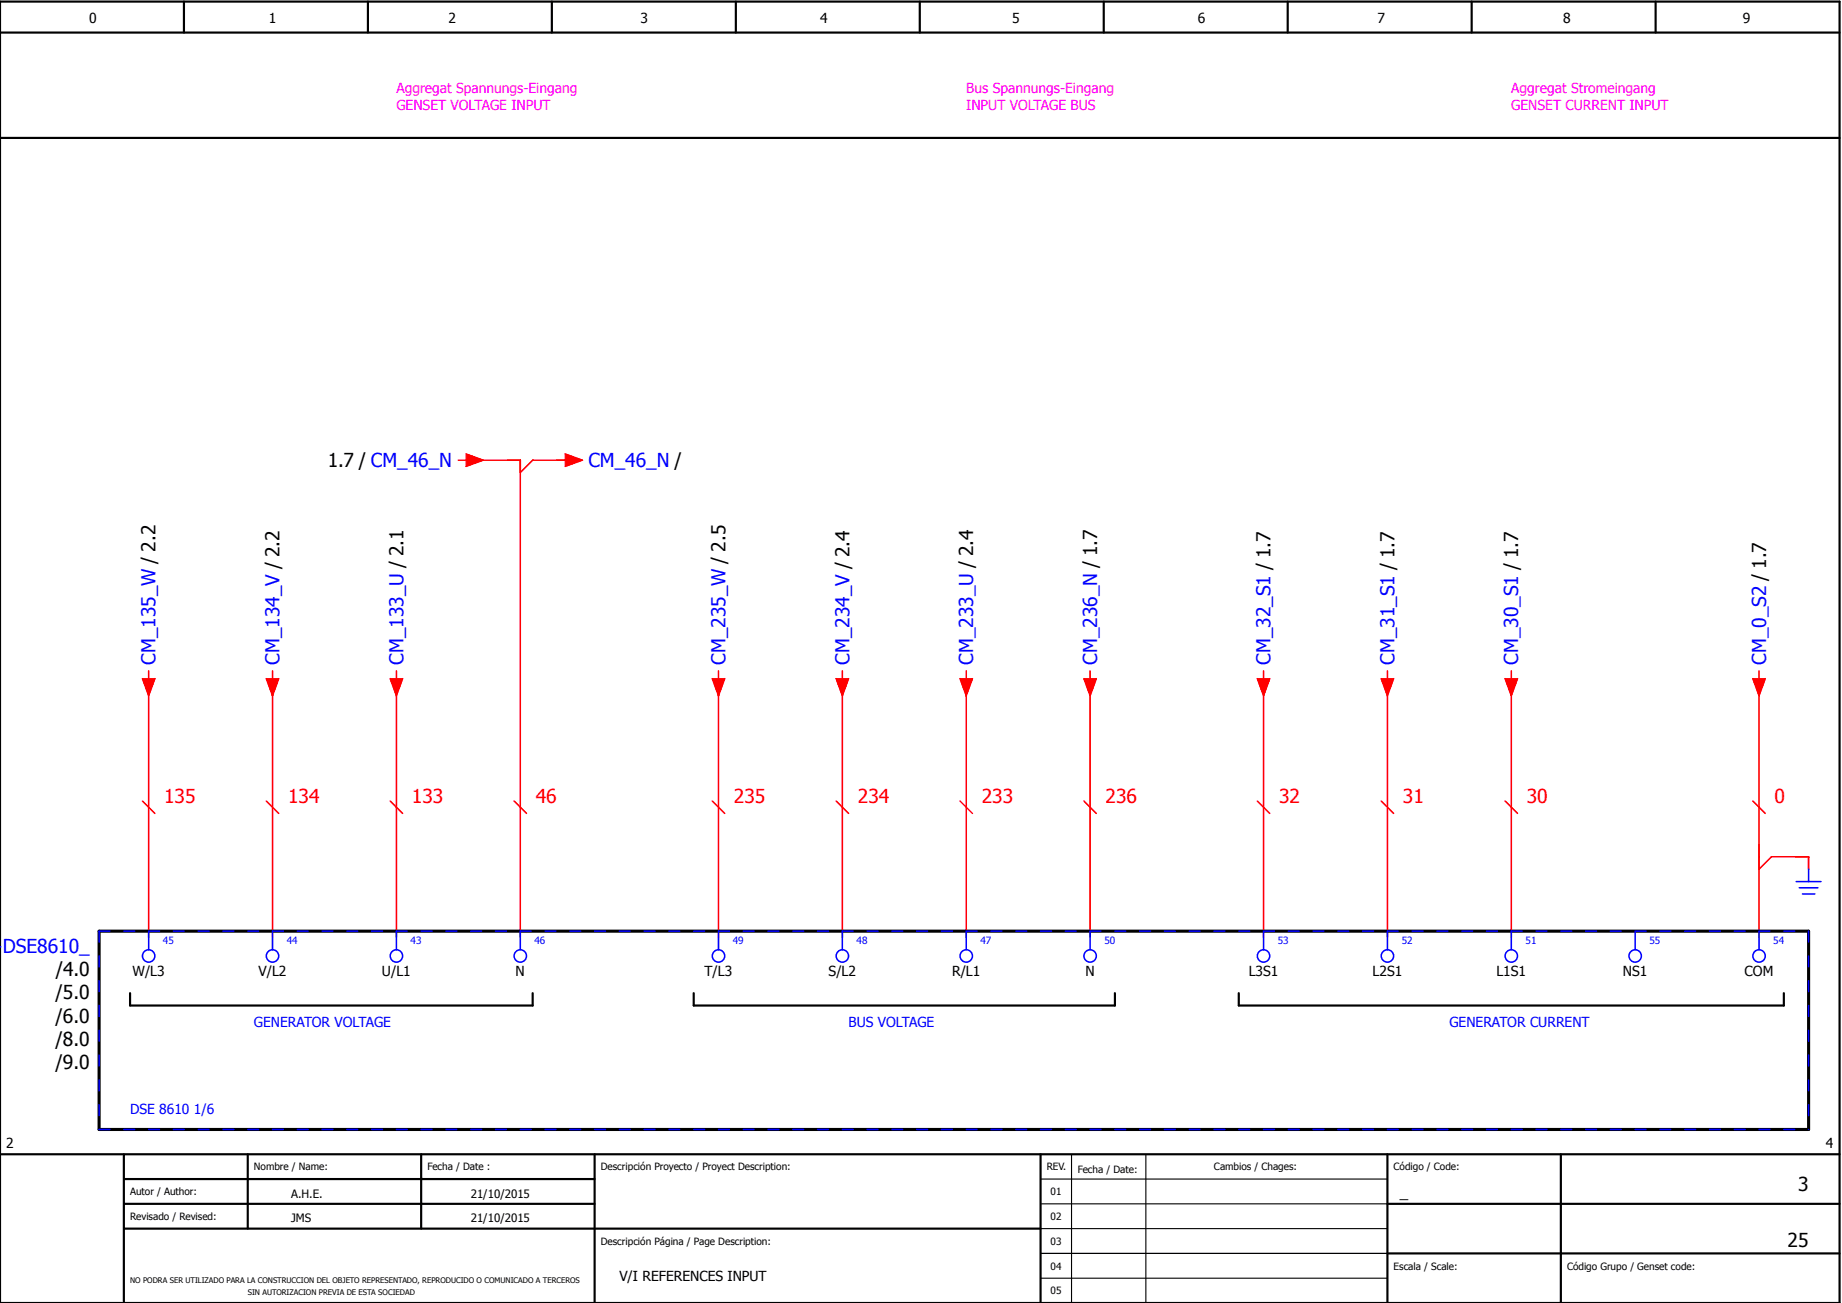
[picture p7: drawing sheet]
<svg xmlns="http://www.w3.org/2000/svg" width="297mm" height="210mm" viewBox="0 0 297 210" stroke-linecap="round" stroke-linejoin="round" font-family="sans-serif">
<defs><g id="words">
<g font-size="3.1">
<text x="52.9" y="75.4">1.7 / CM_46_N</text>
<text x="9" y="161.3">/5.0</text>
<text x="9" y="157.5">/4.0</text>
<text x="9" y="165">/6.0</text>
<text x="9" y="168.8">/8.0</text>
<text x="9" y="172.5">/9.0</text>
<text x="290.3" y="192.3">3</text>
<text x="288.6" y="201.3">25</text>
</g>
<g font-size="3.1" fill="#00f">
<text x="95" y="75.4">CM_46_N /</text>
<text x="25.1" y="107.3" transform="rotate(-90 25.1 107.3)">CM_135_W / 2.2</text>
<text x="45.1" y="107.3" transform="rotate(-90 45.1 107.3)">CM_134_V / 2.2</text>
<text x="65.1" y="107.3" transform="rotate(-90 65.1 107.3)">CM_133_U / 2.1</text>
<text x="117.1" y="107.3" transform="rotate(-90 117.1 107.3)">CM_235_W / 2.5</text>
<text x="137.1" y="107.3" transform="rotate(-90 137.1 107.3)">CM_234_V / 2.4</text>
<text x="157.1" y="107.3" transform="rotate(-90 157.1 107.3)">CM_233_U / 2.4</text>
<text x="177.1" y="107.3" transform="rotate(-90 177.1 107.3)">CM_236_N / 1.7</text>
<text x="205.1" y="107.3" transform="rotate(-90 205.1 107.3)">CM_32_S1 / 1.7</text>
<text x="225.1" y="107.3" transform="rotate(-90 225.1 107.3)">CM_31_S1 / 1.7</text>
<text x="245.1" y="107.3" transform="rotate(-90 245.1 107.3)">CM_30_S1 / 1.7</text>
<text x="285.1" y="107.3" transform="rotate(-90 285.1 107.3)">CM_0_S2 / 1.7</text>
<text x="-.7" y="153.8">-DSE8610_</text>
</g>
<g font-size="3.1" fill="#f00">
<text x="26.5" y="129.5">135</text>
<text x="46.5" y="129.5">134</text>
<text x="66.5" y="129.5">133</text>
<text x="86.5" y="129.5">46</text>
<text x="118.5" y="129.5">235</text>
<text x="138.5" y="129.5">234</text>
<text x="158.5" y="129.5">233</text>
<text x="178.5" y="129.5">236</text>
<text x="206.5" y="129.5">32</text>
<text x="226.5" y="129.5">31</text>
<text x="246.5" y="129.5">30</text>
<text x="286.5" y="129.5">0</text>
</g>
<text font-size="2.5" x="226" y="193.3">_</text>
<g font-size="2.2">
<text x="14.4" y="3.7">0</text>
<text x="43.4" y="3.7">1</text>
<text x="72.4" y="3.7">2</text>
<text x="103.4" y="3.7">3</text>
<text x="132.4" y="3.7">4</text>
<text x="163.4" y="3.7">5</text>
<text x="193.4" y="3.7">6</text>
<text x="222.4" y="3.7">7</text>
<text x="252.4" y="3.7">8</text>
<text x="281.4" y="3.7">9</text>
<text x="21.4" y="157.4">W/L3</text>
<text x="41.7" y="157.4">V/L2</text>
<text x="61.7" y="157.4">U/L1</text>
<text x="83.3" y="157.4">N</text>
<text x="113.8" y="157.4">T/L3</text>
<text x="133.8" y="157.4">S/L2</text>
<text x="153.7" y="157.4">R/L1</text>
<text x="175.3" y="157.4">N</text>
<text x="201.6" y="157.4">L3S1</text>
<text x="221.6" y="157.4">L2S1</text>
<text x="241.6" y="157.4">L1S1</text>
<text x="262" y="157.4">NS1</text>
<text x="281.7" y="157.4">COM</text>
<text x="1" y="185.3">2</text>
<text x="294.8" y="185.3">4</text>
<text x="100" y="206.7">V/I REFERENCES INPUT</text>
</g>
<g font-size="2.2" fill="#f0f">
<text x="64" y="15">Aggregat Spannungs-Eingang</text>
<text x="64" y="17.7">GENSET VOLTAGE INPUT</text>
<text x="156" y="15">Bus Spannungs-Eingang</text>
<text x="156" y="17.7">INPUT VOLTAGE BUS</text>
<text x="244" y="15">Aggregat Stromeingang</text>
<text x="244" y="17.7">GENSET CURRENT INPUT</text>
</g>
<g font-size="2.2" fill="#00f">
<text x="41" y="165.7">GENERATOR VOLTAGE</text>
<text x="137" y="165.7">BUS VOLTAGE</text>
<text x="234" y="165.7">GENERATOR CURRENT</text>
<text x="21" y="179.7">DSE 8610 1/6</text>
</g>
<g font-size="1.9">
<text x="47" y="193.3">A.H.E.</text>
<text x="47" y="197.3">JMS</text>
<text x="76" y="193.3">21/10/2015</text>
<text x="76" y="197.3">21/10/2015</text>
</g>
<g font-size="1.6" fill="#00f">
<text x="26.3" y="152.4">45</text>
<text x="46.3" y="152.4">44</text>
<text x="66.3" y="152.4">43</text>
<text x="86.3" y="152.4">46</text>
<text x="118.3" y="152.4">49</text>
<text x="138.3" y="152.4">48</text>
<text x="158.3" y="152.4">47</text>
<text x="178.3" y="152.4">50</text>
<text x="206.3" y="152.4">53</text>
<text x="226.3" y="152.4">52</text>
<text x="246.3" y="152.4">51</text>
<text x="266.3" y="152.4">55</text>
<text x="286.3" y="152.4">54</text>
</g>
<g font-size="1.6">
<text x="41" y="188.9">Nombre / Name:</text>
<text x="69" y="188.9">Fecha / Date :</text>
<text x="97" y="188.9">Descripción Proyecto / Proyect Description:</text>
<text x="169" y="188.9">REV.</text>
<text x="174" y="189.3">Fecha / Date:</text>
<text x="196" y="188.9">Cambios / Chages:</text>
<text x="225" y="188.9">Código / Code:</text>
<text x="21" y="192.9">Autor / Author:</text>
<text x="21" y="196.9">Revisado / Revised:</text>
<text x="169.6" y="192.9">01</text>
<text x="169.6" y="196.9">02</text>
<text x="97" y="200.9">Descripción Página / Page Description:</text>
<text x="169.6" y="200.9">03</text>
<text x="169.6" y="208.9">05</text>
<text x="169.6" y="204.9">04</text>
<text x="225" y="204.9">Escala / Scale:</text>
<text x="253" y="204.9">Código Grupo / Genset code:</text>
</g>
<g font-size="1.2">
<text x="21" y="207">NO PODRA SER UTILIZADO PARA LA CONSTRUCCION DEL OBJETO REPRESENTADO, REPRODUCIDO O COMUNICADO A TERCEROS</text>
<text x="40" y="209">SIN AUTORIZACION PREVIA DE ESTA SOCIEDAD</text>
</g>
</g></defs>
<g fill="none" stroke="#000" stroke-width=".35">
<path d="M0 5.3h297M0 .3h297v210h-297zM29.7 .3v5M59.4 .3v5M89.1 .3v5M118.8 .3v5M148.5 .3v5M178.2 .3v5M207.9 .3v5M237.6 .3v5M267.3 .3v5M0 22.3h297"/>
<path d="M21 160.3v2h65v-2M112 160.3v2h68v-2M200 160.3v2h88v-2M0 186.3h297M20 186.3v24M20 190.3h76M20 194.3h76M20 198.3h148M40 186.3v12M68 186.3v12M96 186.3v24M168 186.3v24"/>
<path d="M224 194.3h73M224 186.3v24M252 186.3v24M224 202.3h73"/>
</g>
<path d="M168 190.3h56M168 194.3h56M168 198.3h56M173 186.3v24M185 186.3v24M168 202.3h56M168 206.3h56" fill="none" stroke="#000" stroke-width=".18"/>
<g fill="none" stroke="#f00" stroke-width=".25">
<path d="M74 74.3h1.2M75.2 73.3l2.8 1-2.8 1M76 74.3h8v77M91.2 73.3l2.8 1-2.8 1M92 74.3h-6l-2 2M23 109.5l1 2.8 1-2.8M24 108.3v1.2M24 111.3v40M43 109.5l1 2.8 1-2.8M44 108.3v1.2M44 111.3v40M63 109.5l1 2.8 1-2.8"/>
<path d="M64 108.3v1.2M64 111.3v40M115 109.5l1 2.8 1-2.8M116 108.3v1.2M116 111.3v40M135 109.5l1 2.8 1-2.8M136 108.3v1.2M136 111.3v40M155 109.5l1 2.8 1-2.8M156 108.3v1.2M156 111.3v40M175 109.5l1 2.8 1-2.8"/>
<path d="M176 108.3v1.2M176 111.3v40M203 109.5l1 2.8 1-2.8M204 108.3v1.2M204 111.3v40M223 109.5l1 2.8 1-2.8M224 108.3v1.2M224 111.3v40M243 109.5l1 2.8 1-2.8M244 108.3v1.2M244 111.3v40M283 109.5l1 2.8 1-2.8"/>
<path d="M284 108.3v1.2M284 111.3v40M23 129.3l2 2M43 129.3l2 2M63 129.3l2 2M83 129.3l2 2M115 129.3l2 2M135 129.3l2 2M155 129.3l2 2M175 129.3l2 2M203 129.3l2 2M223 129.3l2 2"/>
<path d="M243 129.3l2 2M283 129.3l2 2M284 140.3l2-2h6v2"/>
</g>
<path d="M16 150.3h276v32h-276z" fill="none" stroke="#000" stroke-width=".5"/>
<path d="M16 150.3h276M16 150.3v32M292 150.3v32M16 182.3h276" fill="none" stroke="#00f" stroke-width=".25" stroke-dasharray="1.7 2.3"/>
<g fill="none" stroke="#00f" stroke-width=".25">
<path d="M24 150.3v3M44 150.3v3M64 150.3v3M84 150.3v3M116 150.3v3M136 150.3v3M156 150.3v3M176 150.3v3M204 150.3v3M224 150.3v3M244 150.3v3M264 150.3v3"/>
<path d="M284 150.3v3M290 142.3h4M290.5 143.3h3M291 144.3h2M292 140.3v2"/>
<circle cx="24" cy="154.3" r="1"/>
<circle cx="44" cy="154.3" r="1"/>
<circle cx="64" cy="154.3" r="1"/>
<circle cx="84" cy="154.3" r="1"/>
<circle cx="116" cy="154.3" r="1"/>
<circle cx="136" cy="154.3" r="1"/>
<circle cx="156" cy="154.3" r="1"/>
<circle cx="176" cy="154.3" r="1"/>
<circle cx="204" cy="154.3" r="1"/>
<circle cx="224" cy="154.3" r="1"/>
<circle cx="244" cy="154.3" r="1"/>
<circle cx="264" cy="154.3" r="1"/>
<circle cx="284" cy="154.3" r="1"/>
</g>
<g fill="#f00" stroke="#f00" stroke-width=".16">
<path d="M91.2 73.3l2.8 1-2.8 1z"/>
<path d="M23 109.5h2l-1 2.8z"/>
<path d="M43 109.5h2l-1 2.8z"/>
<path d="M63 109.5h2l-1 2.8z"/>
<path d="M243 109.5h2l-1 2.8z"/>
<path d="M223 109.5h2l-1 2.8z"/>
<path d="M203 109.5h2l-1 2.8z"/>
<path d="M283 109.5h2l-1 2.8z"/>
<path d="M175 109.5h2l-1 2.8z"/>
<path d="M115 109.5h2l-1 2.8z"/>
<path d="M135 109.5h2l-1 2.8z"/>
<path d="M155 109.5h2l-1 2.8z"/>
<path d="M75.2 73.3l2.8 1-2.8 1z"/>
</g>
<use href="#words"/>
</svg>
